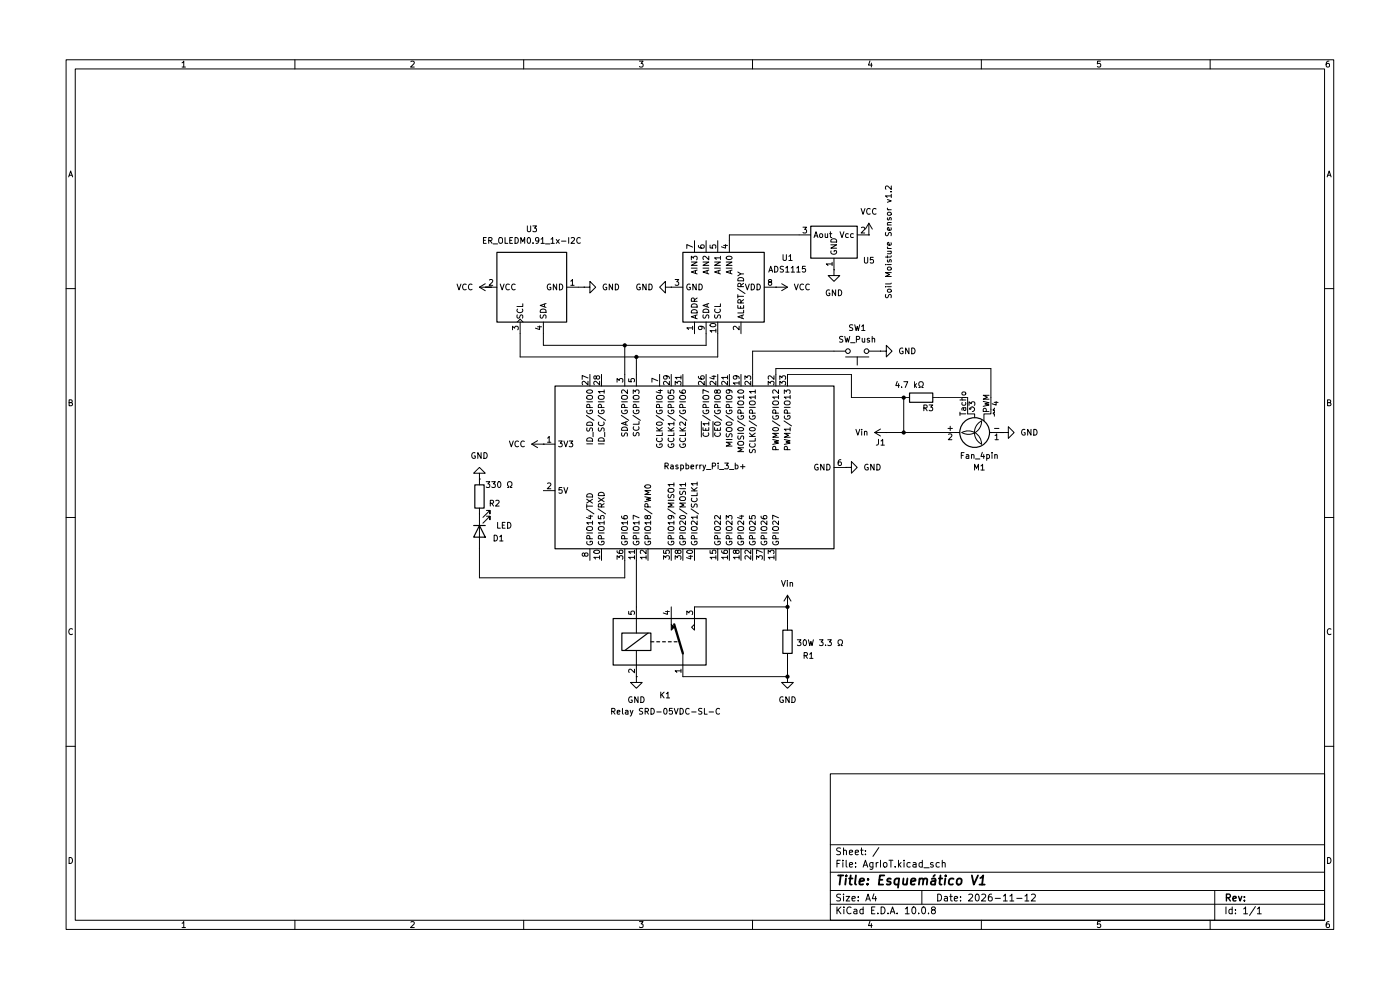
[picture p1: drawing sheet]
<svg xmlns="http://www.w3.org/2000/svg" width="297mm" height="210mm" viewBox="0 0 297 210" stroke-linecap="round" stroke-linejoin="round" font-family="sans-serif">
<g fill="none" stroke="#000" stroke-width=".21">
<path d="M14 12.7h268.9v184.4h-268.9zM16 14.6h265v180.6h-265zM38.6 13.3l.4-.3v1.2M38.6 14.2h.7M62.6 12.7v1.9M87.2 13.1l.4-.1 .3 .3-.8 .9h.8M111.1 12.7v1.9M135.6 13h.8l-.4 .4 .4 .2v.5l-.2 .1-.6-.1M159.6 12.7v1.9M184.5 12.9l-.3 .9h.8M184.8 13.4v.8M208.2 12.7v1.9"/>
<path d="M233.4 13h-.6v.6l.6-.1v.6l-.2 .1-.4-.1M256.7 12.7v1.9M281.9 13h-.4l-.1 .3-.1 .7 .2 .2 .5-.1-.1-.6-.4-.1-.2 .3M14.6 37.5l.4-1.2 .4 1.2M14.7 37.2h.6M189.1 39.4v.8l-.9-.8-.4 .3 .1 .4M281.5 37.5l.4-1.2 .5 1.2M281.6 37.2h.6M102.6 51h.4M103.1 50.4h-.5v1.2h.5M103.7 51h.6v-.5l-.6-.1v1.2M103.8 59.4l.5-.1 .2 .3-.7 .9h.7"/>
<path d="M104 51l.4 .6M104.6 51.7h.9M105.8 50.6l.3-.2a.42 .42 0 0 1 .5 .4v.4a.41 .41 0 0 1-.4 .4 .41 .41 0 0 1-.4-.4zM107.1 50.4v1.2h.6M108.1 51h.4M108.7 50.4h-.6v1.2h.6M109.2 50.4a.62 .62 0 0 1 .8 .6 .62 .62 0 0 1-.8 .6zM110.5 51.6v-1.2l.4 .9 .4-.9v1.2M111.9 47.9v1l.2 .2 .5-.2v-1M111.9 50.5l.2-.1a.66 .66 0 0 1 .4 .6 .66 .66 0 0 1-.4 .6l-.3-.5zM113 47.9h.8l-.4 .5 .3 .1v.5l-.1 .1-.6-.1M113.1 51.5v.1"/>
<path d="M114.3 50.9l-.2 .2h-.4l-.1-.6 .5-.1 .2 .2-.1 .7-.1 .3h-.4M114.8 50.7l.3-.3v1.2M114.8 51.6h.7M115.7 51.7h.9M116.9 50.7l.3-.3v1.2M116.9 51.6h.7M118 50.8l.6 .8M118.6 50.8l-.6 .8M119.1 51.1h.9M120.6 50.4v1.2M121.1 59.6l.3-.3v1.2M121.2 50.5l.4-.1 .3 .3-.8 .9h.8"/>
<path d="M123.1 50.5a.55 .55 0 0 0-.8 .5 .55 .55 0 0 0 .8 .5M143.2 59.3h.8l-.4 .5 .3 .1v.5l-.2 .1-.5-.1M146.6 55.6h1.3l-1.3 .7h1.3M146.6 55.1v-.8l.5 .5 .1-.4h.6l.1 .2-.1 .5M146.6 56.9h1.3M146.9 52.4l-1.2-.5v.8M147.3 51.1v2.4M147.5 57.4v.6M147.9 57.3l-1.3 .4 1.3 .4M148.2 52v.4l.2 .2h.8l.2-.2-.1-.4h-.6l-.1 .4 .3 .2M149.1 55.6h1.2l-1.2 .7h1.2M149.1 56.9h1.2"/>
<path d="M149.8 51.1v2.4M150 57.4v.6M150.3 57.3l-1.2 .4 1.2 .4M150.3 54.3v.8l-.8-.8-.4 .3 .1 .4M150.6 52v.6h.6l-.1-.6h.6l.1 .2-.1 .4M151.6 55.6h1.2l-1.2 .7h1.2M151.6 56.9h1.2M152.2 51.1v2.4M152.5 57.4v.6M152.8 57.3l-1.2 .4 1.2 .4M152.8 54.7h-1.2l.3 .3M152.8 54.3v.7"/>
<path d="M153.5 52h.8M153.9 51.9v.7l-.9-.3M154 55.6h1.3l-1.3 .7h1.3M154 56.9h1.3M154.1 54.5a.6 .6 0 0 1 .7-.2 .6 .6 0 0 1 .4 .6 .6 .6 0 0 1-.7 .2 .6 .6 0 0 1-.4-.6zM154.9 57.4v.6M155.3 57.3l-1.3 .4 1.3 .4M156.5 57.7l.7 .4-.7 .4M156.6 59.1a.66 .66 0 0 1 .7-.2 .66 .66 0 0 1 .4 .7h-1.2zM157.2 58.1h.5M163.1 57.7l.4-1.2 .4 1.2M163.2 57.4h.6"/>
<path d="M163.2 59.8l-.2-.2 .1-.2 .5-.1v.4l-.6 .3v.3l.2 .2 .5-.2v-.3l-.2-.2M164.3 56.5a.62 .62 0 0 1 .7 .6 .62 .62 0 0 1-.7 .6zM166.1 54v1l.2 .2 .5-.2v-1M166.2 56.5l-.7 .1v.3l.6 .3 .1 .3-.2 .2h-.5M166.7 56.8l.3-.3v1.2M166.7 57.7h.7M167.3 54.4l.4-.4v1.2M167.3 55.2h.7M167.8 56.8l.4-.3v1.2M167.8 57.7h.7M169 56.8l.4-.3v1.2M169 57.7h.7"/>
<path d="M170.3 48.2h.8l-.4 .5 .3 .1v.5l-.1 .1-.6-.1M170.8 56.5h-.6v.6l.6-.1v.6l-.1 .1-.5-.1M172 49.8h-17.3v3.7M172.7 50.4l.4-1.3 .4 1.3M172.8 50h.6M174 49.6h.3l.2 .2v.3l-.2 .3-.4-.3zM175 49.6l.1 .7h.5M175.6 49.6v.8M176 49.6h.4M176.1 49.1v1.1l.3 .2M176.2 51.9h1.3l-1.3 .7h1.3M176.3 53.2a.56 .56 0 0 0 .6 .7 .56 .56 0 0 0 .5-.7h-.5v.2"/>
<path d="M176.3 50.9a.66 .66 0 0 1 .8-.2 .66 .66 0 0 1 .4 .6h-1.3zM176.5 56h-1.2l.3 .3M176.5 55.6v.7M176.9 57.2v1.2h1.2l-1.2 1.3-1.2-1.3h1.2M176.9 57.2h.1M176.9 54.8v2.4M178.2 49.1l.4 1.3 .4-1.3M180 49.6h-.4l-.2 .2 .1 .5h.5M181 49.6h-.3l-.3 .2 .1 .5h.5M181.8 49.8h2.5M182.7 44.2l.4 1.3 .4-1.3M182.7 48.3l.5-.1 .2 .3-.7 .9h.7"/>
<path d="M183.4 54.6v1l.2 .2 .5-.2v-1M184.3 49.8h.1M184.3 47.4l-.7 1.2M184.3 47.4l.7 1.2M184.3 47.4v2.4M184.6 44.3a.55 .55 0 0 0-.8 .5 .55 .55 0 0 0 .8 .5M185.2 54.6h-.5l-.1 .6 .6-.1v.6l-.1 .1-.5-.1M185.8 44.3a.55 .55 0 0 0-.7 .5 .55 .55 0 0 0 .7 .5M187.8 56.1h.1M187.9 49.3v.6h.4l.2-.5 .3-.1 .3 .2-.1 .5M188.2 52.4l.3 .3M188.2 44.1l.3 .4"/>
<path d="M188.2 42.3l.9 .3-.9 .3M188.2 56.1h.9M188.2 54.2v.5M188.2 53.3h.9M188.2 52.7h.9M188.2 47.7h.9M188.2 44.5h.9M188.3 56.8l.6-.1 .1 .5h-.6zM188.3 55.1l-.1 .3 .2 .2 .2-.1 .1-.4h.3v.5M188.3 46.2l-.1 .3 .2 .2 .2-.1 .1-.4h.3v.5M188.3 45.1l.5-.1 .3 .4-.3 .3h-.3l-.3-.3zM188.9 53.3l.1 .5h-.8"/>
<path d="M188.9 40.7h.2M189 51.5l.1 .3-.2 .2-.6-.1v-.4l.2-.1 .1 .6M189 48.3l.1 .4-.2 .1h-.6v-.5l.2-.1 .1 .6M189.1 57.8h-1.3l.9 .4-.9 .4h1.3M189.1 54.2l-.2 .3h-1.1M189.1 47.2h-.8l.1 .5M189.1 41.6h-1.3l.4 .3M189.1 41.2v.7M14 61.2h2M97 60.2l.4 1.3 .4-1.3M98.9 60.4a.55 .55 0 0 0-.8 .5 .55 .55 0 0 0 .8 .5M100.1 60.4a.55 .55 0 0 0-.7 .5 .55 .55 0 0 0 .7 .5"/>
<path d="M101.7 60.9h3.7M101.7 60.9l1.2 .8M102.9 60.2l-1.2 .7M104.2 60.9h.1M106.1 60.2l.4 1.3 .4-1.3M108 60.4a.55 .55 0 0 0-.7 .5 .55 .55 0 0 0 .7 .5M108.7 70v-.8l.5 .4 .1-.3h.5l.1 .1-.1 .6M109.3 60.4a.55 .55 0 0 0-.8 .5 .55 .55 0 0 0 .8 .5M109.7 68.3l.6-.6 .7 .6M109.7 66.8l.1 .6h.3l.3-.5 .3-.1 .2 .2-.1 .5M109.8 65.5a.55 .55 0 0 0 .5 .8 .55 .55 0 0 0 .5-.8M110.3 68.3v7.4h41.9v-7.4"/>
<path d="M110.9 64.4v.6h-1.2M114 69.3h.9M114.5 69.1v.8l-.9-.3M114.6 66.8v.5l.2 .2 .3-.1 .3-.6h.3l.1 .7M114.8 65.7a.64 .64 0 0 1 .7-.1 .64 .64 0 0 1 .3 .7h-1.2zM115.3 68.3v4.9h34.5v-4.9M115.5 64.5v.6M115.8 64.4l-1.2 .4 1.2 .4M116.8 60.3a.56 .56 0 0 0-.7 .6 .56 .56 0 0 0 .7 .5v-.5h-.2M118.1 60.2v1.3l-.7-1.3v1.3M118.7 60.2a.62 .62 0 0 1 .7 .7 .62 .62 0 0 1-.7 .6zM120.2 60.9h3.7"/>
<path d="M121.1 60.5h.7M123.9 60.9h1.2v-1.2l1.3 1.2-1.3 1.2v-1.2M123.9 60.9h.1M125.1 79.4v2.5M126.5 79.9l.2-.2 .5 .2-.1 .4-.4 .1-.3-.6h-.4l.1 .5 .2 .1 .2-.2M127.6 79.4v2.5M128.6 60.3a.56 .56 0 0 0-.7 .6 .56 .56 0 0 0 .8 .5v-.5h-.2M129.9 60.2v1.3l-.7-1.3v1.3M130.5 60.2a.62 .62 0 0 1 .7 .7 .62 .62 0 0 1-.7 .6zM132.5 73.2v8.7M135 75.7v6.2M135.8 60.3a.56 .56 0 0 0-.8 .6 .56 .56 0 0 0 .8 .5v-.5h-.2"/>
<path d="M137.1 60.2v1.3l-.7-1.3v1.3M137.6 60.2a.62 .62 0 0 1 .8 .7 .62 .62 0 0 1-.8 .6zM139.9 79.4v2.5M141.1 60.9v-1.2l-1.2 1.2 1.2 1.2v-1.2h1.3M141.3 79.7l.2 .2v.4h-.6l-.1-.4 .2-.2 .7 .1 .2 .1 .1 .4M142.4 60.9h.1M142.4 60.9h2.4M142.4 79.4v2.5M144.5 79.7v.7M144.8 79.4v2.5M146.4 60.3a.56 .56 0 0 0-.7 .6 .56 .56 0 0 0 .7 .5v-.5h-.2M146.7 65.9a.66 .66 0 0 1 .8-.2 .66 .66 0 0 1 .4 .7h-1.3z"/>
<path d="M146.7 64.7a.66 .66 0 0 1 .8-.2 .66 .66 0 0 1 .4 .6h-1.3zM146.9 69.5h-1.2l.3 .4M146.9 69.2v.7M147.3 63.9l-.1-.6h-.4l-.2 .6h1.3M147.3 68.3v2.5M147.5 66.9v.6M147.7 60.2v1.3l-.7-1.3v1.3M147.9 66.8l-1.3 .4 1.3 .4M147.9 63.2l-.6 .4M148.2 79.8v.4l.2 .1 .8 .1 .2-.2-.1-.4h-.6l-.1 .4 .3 .2M148.3 60.2a.62 .62 0 0 1 .7 .7 .62 .62 0 0 1-.7 .6zM148.7 69.2l.2 .2v.4h-.6l-.1-.4 .2-.2 .7 .1 .2 .1 .1 .4"/>
<path d="M149.2 66.8v.6h.4l.2-.5 .3-.1 .2 .2v.5M149.3 65.7a.65 .65 0 0 1 .7-.1 .65 .65 0 0 1 .3 .7h-1.2zM149.8 79.4v2.5M150 64.5v.6M150.3 64.4l-1.2 .4 1.2 .4M150.7 68.8a.6 .6 0 0 1 .7-.3 .6 .6 0 0 1 .4 .6 .73 .73 0 0 1-1.2-.2zM151 79.8h.8M151.4 79.6v.8l-.8-.3M151.6 66.8l.1 .6h.3l.3-.5 .3-.1 .2 .2-.1 .5M151.7 65.5a.55 .55 0 0 0 .5 .8 .55 .55 0 0 0 .5-.8M151.8 70.1h-1.2l.4 .4M151.8 69.8v.7"/>
<path d="M152.2 79.4v2.5M152.8 64.4v.6h-1.2M154.3 79.7v.7M154.7 79.4v2.5M156.1 79.7l.2 .2v.4h-.6l-.2-.4 .3-.2 .7 .1 .2 .1 .1 .4M156.4 61.2l1.6 1.1M156.5 64.8v.6h1.2v-.6M156.5 62.5v.7M156.5 62.8h1.2M156.8 69.2v.8l-.9-.8-.4 .2 .2 .5M157.1 65v.4M157.2 64.3l-.1-.6-.5-.1-.1 .7h1.2"/>
<path d="M157.2 60.8l-.1-.6h-.5l-.1 .6h1.2M157.2 68.3v2.5M157.2 79.4v2.5M157.4 66.9v.6M157.7 66.8l-1.2 .4 1.2 .4M157.7 65.8v.6h-1.2M157.7 63.6l-.5 .4M157.7 60.1l-.5 .4M158.1 60.2l.4 1.3 .4-1.3M159.3 60.2a.62 .62 0 0 1 .8 .7 .62 .62 0 0 1-.8 .6zM160.6 60.2a.62 .62 0 0 1 .7 .7 .62 .62 0 0 1-.7 .6zM162.1 60.9h4.9"/>
<path d="M164.2 79.7v.8l-.9-.8-.4 .2 .2 .5M164.6 60.9h.1M165.8 60.2l1.2 .7M167 60.9l-1.2 .8M168.5 60.2l.4 1.3 .4-1.3M170.4 60.4a.55 .55 0 0 0-.7 .5 .55 .55 0 0 0 .7 .5M171.7 60.4a.55 .55 0 0 0-.8 .5 .55 .55 0 0 0 .8 .5M176 61.5a.56 .56 0 0 0-.7 .6 .56 .56 0 0 0 .7 .5v-.4h-.2M177.3 61.5v1.2l-.7-1.2v1.2M177.8 61.5a.62 .62 0 0 1 .8 .6 .62 .62 0 0 1-.8 .6zM178.8 71.4l-.7 .1v.3l.6 .2 .1 .3-.3 .3-.4-.1M179.2 71.3l.3 1.3 .2-.9 .3 .9 .3-1.3"/>
<path d="M179.4 74.5h-19.8v7.4M179.4 75.7h4.9M180.4 72.7h1M180.9 68.9l-.6 .1v.3l.5 .3 .1 .3-.2 .2-.5-.1M181.3 68.9l.3 1.2 .2-.9 .3 .9 .3-1.2M181.7 72l.5-.1 .1-.4-.6-.2v1.3M181.8 75.7v1.7M182.8 69.2l.3-.3v1.2M182.8 70.1h.7M182.9 71.7v.8h.5M183.4 71.7v.9M184.3 74.5h2.5"/>
<path d="M184.4 71.8l-.3-.1-.2 .2 .1 .2 .4 .1v.3h-.5M185 71.9l.5-.1v.8M185 71.3v1.3M186.8 74.5h1.2v-1.3l1.2 1.3-1.2 1.2v-1.2M186.8 74.5h.1M187.8 60.8h.1M187.9 62.5l-.1 .4 .3 .3 .3-.2 .2-.5h.3l.1 .7M188.2 60.8h.9M188.3 61.5l.5-.2 .3 .4-.3 .3h-.3l-.3-.3zM189.1 60l-.2 .2h-1.1M191.5 73.9a.56 .56 0 0 0-.7 .5 .56 .56 0 0 0 .8 .5v-.4h-.3M192.8 73.8v1.2l-.7-1.2v1.2"/>
<path d="M193.4 73.8a.62 .62 0 0 1 .7 .6 .62 .62 0 0 1-.7 .6zM281 61.2h1.9M14.7 85.4l.5-.1 .1-.4-.6-.1v1.3h.4l.3-.5-.3-.2M100.8 96.1a.56 .56 0 0 0-.7 .5 .56 .56 0 0 0 .7 .5v-.4h-.2M102.1 96v1.2l-.7-1.2v1.2M102.6 96a.62 .62 0 0 1 .8 .6 .62 .62 0 0 1-.8 .6zM108.1 93.5l.4 1.3 .4-1.3M110 93.6a.55 .55 0 0 0-.8 .5 .55 .55 0 0 0 .8 .5M111.2 93.6a.55 .55 0 0 0-.7 .5 .55 .55 0 0 0 .7 .5M112.8 94.2l1.2 .7M112.8 94.2h4.9M114 93.5l-1.2 .7"/>
<path d="M115.3 94.2h.1M116.1 92.9l.4-.3v1.2M116.1 93.8h.8M118.5 93.5h.8l-.5 .5 .4 .1v.5l-.2 .2-.5-.2M119.6 93.5l.4 1.3 .4-1.3M120.7 93.5h.8l-.4 .5 .4 .2-.1 .4-.1 .2-.6-.2M124.4 88.1l1.6 1.1M124.5 85.2h1.2M124.5 94.1h1.2M124.5 90.7l.1 .7h.3l.3-.5 .3-.2 .2 .3-.1 .4M124.5 89.7a.66 .66 0 0 1 .8-.2 .66 .66 0 0 1 .4 .7h-1.2zM124.5 87a.56 .56 0 0 0 .6 .8 .56 .56 0 0 0 .5-.8h-.4v.2"/>
<path d="M124.5 84l.8-.1a.41 .41 0 0 1 .4 .3 .41 .41 0 0 1-.2 .4l-.6 .1a.41 .41 0 0 1-.4-.5zM124.5 82.9a.73 .73 0 0 1 1.2 .2 .7 .7 0 0 1-1.2-.1zM124.6 93a.64 .64 0 0 1 .8-.1 .64 .64 0 0 1 .3 .7h-1.2zM124.7 80.9v.7l-.9-.7-.3 .2 .1 .5M124.7 80.2l-1.2-.6v.9M125.1 86.5l-.1-.6-.4-.1-.1 .7h1.2M125.8 91.7v.9M126.9 88.1l1.5 1.1M126.9 85.2h1.3M126.9 94.1h1.3M127 90.7v.7h.4l.2-.5 .3-.2 .3 .3-.1 .4M127 87a.56 .56 0 0 0 .5 .8 .56 .56 0 0 0 .5-.8h-.4v.2"/>
<path d="M127 84l.7-.1a.41 .41 0 0 1 .5 .3 .41 .41 0 0 1-.2 .4l-.7 .1a.41 .41 0 0 1-.4-.5zM127 89.5a.55 .55 0 0 0 .5 .8 .55 .55 0 0 0 .5-.8M127.1 93a.64 .64 0 0 1 .7-.1 .64 .64 0 0 1 .4 .7h-1.3zM127.2 80.9v.7l-.9-.7-.3 .2 .1 .5M127.6 86.5l-.1-.6-.5-.1-.1 .7h1.3M128.2 83.1h-1.3l.4 .3M128.2 82.7v.7M128.3 91.7v.9M130.9 81.1v-.8l.5 .4 .2-.4h.4l.1 .2-.1 .6M131.8 88.1l1.6 1.1M131.9 85.2h1.2M131.9 91.8l.1 .6h.3l.3-.5 .3-.1 .2 .2-.1 .5"/>
<path d="M131.9 90.8a.66 .66 0 0 1 .8-.2 .66 .66 0 0 1 .4 .7h-1.2zM131.9 87a.56 .56 0 0 0 .6 .8 .56 .56 0 0 0 .5-.8h-.4v.2M131.9 84l.8-.1a.41 .41 0 0 1 .4 .3 .41 .41 0 0 1-.2 .4l-.6 .1a.41 .41 0 0 1-.4-.5zM132.5 86.5l-.1-.6-.4-.1-.1 .7h1.2M132.7 89.5v.6M133.1 89.4l-1.2 .4 1.2 .4M133.1 82.7v.8l-.9-.8-.3 .2 .1 .5M133.4 80.3v.6l.5 .1v-.6l.6-.1 .1 .2-.1 .5M134.3 88.1l1.5 1.1M134.3 83.5v-.8l.5 .4 .1-.3h.5l.2 .1-.2 .6M134.3 85.2h1.3M134.4 91.7v.7h.4l.2-.5 .3-.2 .3 .3-.1 .4"/>
<path d="M134.4 87a.56 .56 0 0 0 .5 .8 .56 .56 0 0 0 .5-.8h-.4v.2M134.4 84l.7-.1a.41 .41 0 0 1 .5 .3 .41 .41 0 0 1-.2 .4l-.7 .1a.41 .41 0 0 1-.4-.5zM134.4 90.5a.55 .55 0 0 0 .5 .8 .55 .55 0 0 0 .5-.8M135 86.5l-.1-.6-.5-.1-.1 .7h1.3M135.6 89.4v.6h-1.3M139.2 88.1l1.6 1.1M139.3 85.2h1.2M139.3 91.4h1.2M139.3 90.7l.7 .7M139.3 94.2a.56 .56 0 0 0 .6 .7 .56 .56 0 0 0 .5-.8h-.4v.3M139.3 89.7a.6 .6 0 0 1 .7-.3 .6 .6 0 0 1 .4 .6 .73 .73 0 0 1-1.1-.2zM139.3 87a.56 .56 0 0 0 .6 .8 .56 .56 0 0 0 .5-.8h-.4v.2"/>
<path d="M139.4 92.9a.55 .55 0 0 0 .5 .8 .55 .55 0 0 0 .5-.8M139.4 83.9h.7a.41 .41 0 0 1 .4 .3 .41 .41 0 0 1-.2 .4l-.6 .1a.41 .41 0 0 1-.5-.3 .41 .41 0 0 1 .2-.5zM139.5 80.8l-1.2-.6v.9M139.7 82.8h.8M139.9 86.5l-.1-.6-.4-.1-.1 .7h1.2M140.1 82.6v.8l-.9-.3M140.5 91.8v.6h-1.2M140.5 90.7l-.7 .5M141.1 98.9l.5-.1 .1-.5-.6-.1v1.2M141.3 98.9l.5 .5M141.7 88.1l1.5 1.1M141.7 82.8v.5l.6 .1-.1-.6h.6l.1 .1-.1 .5"/>
<path d="M141.7 85.2h1.2M141.7 91.4h1.2M141.7 90.7l.7 .7M141.8 94.2a.56 .56 0 0 0 .5 .7 .56 .56 0 0 0 .5-.8h-.4v.3M141.8 87a.56 .56 0 0 0 .5 .8 .56 .56 0 0 0 .5-.8h-.4v.2M141.8 84l.7-.1a.41 .41 0 0 1 .5 .4 .41 .41 0 0 1-.5 .4h-.4a.41 .41 0 0 1-.4-.2 .41 .41 0 0 1 .1-.5zM141.8 92.9a.55 .55 0 0 0 .5 .8 .55 .55 0 0 0 .5-.8M142 80.9v.7l-.9-.7-.3 .2 .1 .5M142.3 98.7h.5v.7M142.4 86.5l-.1-.6-.5-.1-.1 .7h1.2M142.8 98.9l-.6 .3 .2 .2h.4M142.9 91.8v.6h-1.2"/>
<path d="M142.9 89.9h-1.2l.4 .3M142.9 90.7l-.7 .5M142.9 89.5v.7M143.2 81.6v-.7l.5 .4 .2-.4h.4l.2 .2-.2 .5M143.8 98.7l-.3-.1-.2 .2 .1 .2 .4 .1v.3h-.5M144.1 88.1l1.6 1.1M144.2 82.8v.4l.3 .1 .7 .1 .2-.2-.1-.4h-.6l-.1 .4 .3 .2M144.2 85.2h1.2M144.2 91.4h1.2M144.2 90.7l.7 .7M144.2 94.2a.56 .56 0 0 0 .6 .7 .56 .56 0 0 0 .5-.8h-.4v.3M144.2 87a.56 .56 0 0 0 .6 .8 .56 .56 0 0 0 .5-.8h-.4v.2"/>
<path d="M144.2 84l.8-.1a.41 .41 0 0 1 .4 .4 .41 .41 0 0 1-.4 .4h-.4a.41 .41 0 0 1-.4-.2 .41 .41 0 0 1 0-.5zM144.3 92.9a.55 .55 0 0 0 .5 .8 .55 .55 0 0 0 .5-.8M144.4 98.7l.4-.1 .2 .3-.1 .5h-.5M144.4 98.6v1.3M144.5 80.1h-1.3l.4 .3M144.8 86.5v-.6l-.5-.1-.1 .7h1.2M145.4 91.8v.6h-1.2M145.4 89.5v.8l-.9-.8-.3 .2 .1 .5M145.4 90.7l-.7 .5M145.5 98.7l.4-.1 .2 .3-.1 .5h-.5M145.5 98.2v1.2M146.6 99l.6-.1-.1-.2-.4-.1-.1 .2v.6h.5"/>
<path d="M147.7 98.6v.8M148 98.6l-.3 .3M148.4 98.6v.8M148.8 89.4v3.3M148.8 98.6l-.4 .3M149.1 88.1l1.5 1.1M149.1 98.6l.3 .8M149.1 90.7v.6h1.2v-.6M149.1 85.2h1.2M149.2 87a.56 .56 0 0 0 .5 .8 .56 .56 0 0 0 .5-.8h-.4v.2M149.2 84l.7-.1a.41 .41 0 0 1 .5 .4 .41 .41 0 0 1-.5 .4h-.4a.41 .41 0 0 1-.4-.2 .41 .41 0 0 1 .1-.5zM149.2 91.8a.55 .55 0 0 0 .5 .8 .55 .55 0 0 0 .5-.8"/>
<path d="M149.4 80.9v.7l-.9-.7-.3 .2 .1 .5M149.7 98.6l-.4 1.1-.2 .2M149.7 90.9v.4M149.8 86.5l-.1-.6-.5-.1-.1 .7h1.2M149.9 99.6h.9M150.3 89.9h-1.2l.4 .3M150.3 83.2l-1.2-.6v.9M150.3 89.5v.7M151.1 98.9l.6-.1v-.5l-.6-.1v1.2M151.2 89.4v3.3M151.5 88.1l1.6 1.1M151.6 90.7v.6h1.2v-.6"/>
<path d="M151.6 85.2h1.2M151.6 89.7a.6 .6 0 0 1 .7-.3 .6 .6 0 0 1 .4 .6 .6 .6 0 0 1-.6 .3 .6 .6 0 0 1-.5-.6zM151.6 87a.56 .56 0 0 0 .6 .8 .56 .56 0 0 0 .5-.8h-.4v.2M151.6 84l.8-.1a.41 .41 0 0 1 .4 .4 .41 .41 0 0 1-.4 .4h-.4a.41 .41 0 0 1-.4-.2 .41 .41 0 0 1 0-.5zM151.7 91.8a.55 .55 0 0 0 .5 .8 .55 .55 0 0 0 .5-.8M151.8 80.9v.7l-.8-.7-.4 .2 .1 .5M152.1 82.9l.2-.2 .5 .2-.1 .4-.4 .1-.3-.6h-.4l.1 .5 .2 .1 .2-.2M152.2 90.9v.4M152.2 86.5v-.6l-.5-.1-.1 .7h1.2M152.3 98.2v.1M152.3 98.6v.8M152.6 99.6h1"/>
<path d="M153.7 98.2h.8l-.4 .5 .3 .1v.5l-.1 .1-.6-.1M154 88.1l1.6 1.1M154 85.2h1.3M154 93.2h1.3M154.1 92l.1 .6h.3l.2-.5 .3-.1 .3 .2-.1 .5M154.1 90.9l.8-.2a.41 .41 0 0 1 .4 .4 .41 .41 0 0 1-.4 .4h-.4a.41 .41 0 0 1-.4-.2 .41 .41 0 0 1 0-.4zM154.1 89.7a.6 .6 0 0 1 .7-.3 .6 .6 0 0 1 .4 .6 .6 .6 0 0 1-.7 .3 .6 .6 0 0 1-.4-.6zM154.1 87a.56 .56 0 0 0 .6 .8 .56 .56 0 0 0 .5-.8h-.5v.2M154.1 84l.8-.1a.41 .41 0 0 1 .4 .4 .41 .41 0 0 1-.4 .4h-.4a.41 .41 0 0 1-.4-.2 .41 .41 0 0 1 0-.5zM154.3 80.9v.7l-.9-.7-.3 .2 .1 .5M154.3 80.1h-1.2l.3 .3M154.6 82.7l.2 .2-.1 .4h-.5l-.2-.4 .3-.2 .7 .1 .2 .1 .1 .4"/>
<path d="M154.7 86.5l-.1-.6-.4-.1-.2 .7h1.3M154.7 99.6h1M155.3 93.8h-1.3l.9 .4-.9 .4h1.3M156 98.7l.3-.1 .2 .3-.1 .5h-.4M156 98.2v1.2M156.4 89.3l1.6 1M156.5 91.9h1.2M156.5 86.4h1.2M156.6 93.8l.7-.2a.41 .41 0 0 1 .5 .4 .41 .41 0 0 1-.5 .4h-.4a.41 .41 0 0 1-.4-.2 .41 .41 0 0 1 .1-.4zM156.6 92.4v.7h.4l.2-.5 .3-.2 .2 .3v.4M156.6 90.9a.6 .6 0 0 1 .7-.3 .6 .6 0 0 1 .4 .6 .6 .6 0 0 1-.7 .3 .6 .6 0 0 1-.4-.6zM156.6 88.2a.56 .56 0 0 0 .5 .7 .56 .56 0 0 0 .5-.7h-.4v.2"/>
<path d="M156.6 85.2l.7-.2a.41 .41 0 0 1 .5 .5 .41 .41 0 0 1-.5 .4h-.4a.41 .41 0 0 1-.4-.2 .41 .41 0 0 1 .1-.5zM156.6 82.9a.6 .6 0 0 1 .7-.3 .6 .6 0 0 1 .4 .6 .6 .6 0 0 1-.7 .3 .6 .6 0 0 1-.4-.6zM156.8 81.2h-1.3l.4 .4M156.8 80.9v.7M157.1 99h.9M157.2 87.6l-.1-.6h-.5l-.1 .6h1.2M157.5 98.5v.9M157.7 95h-1.2l.9 .4-.9 .4h1.2M157.7 84.2h-1.2l.4 .4M157.7 83.9v.7M158 80.5v-.8l.5 .4 .1-.3h.5l.1 .1-.1 .6M158.9 89.3l1.6 1"/>
<path d="M159 86.4h1.2M159 92.6h1.2M159 91.9l.7 .7M159 95.3l.1 .7h.3l.3-.6 .3-.1 .2 .3-.1 .4M159 90.9a.6 .6 0 0 1 .7-.3 .6 .6 0 0 1 .4 .6 .6 .6 0 0 1-.6 .3 .6 .6 0 0 1-.5-.6zM159 88.2a.56 .56 0 0 0 .6 .7 .56 .56 0 0 0 .5-.7h-.4v.2M159 85.2l.8-.2a.41 .41 0 0 1 .4 .5 .41 .41 0 0 1-.4 .4h-.4a.41 .41 0 0 1-.4-.2 .41 .41 0 0 1 0-.5zM159.1 94.1a.55 .55 0 0 0 .5 .8 .55 .55 0 0 0 .5-.8M159.2 80.9v.7l-.8-.7-.4 .2 .1 .5M159.6 87.6v-.6h-.5l-.1 .6h1.2M160.2 93v.6h-1.2M160.2 84.2h-1.2l.3 .4"/>
<path d="M160.2 83.1h-1.2l.3 .3M160.2 91.9l-.7 .5M160.2 82.7v.7M160.2 83.9v.7M162.9 81.6v-.7l.5 .4 .3-.4h.4l.1 .2-.1 .5M163.8 89.3l1.6 1M163.9 93.2l1.2 .3-.8 .2 .8 .3-1.2 .3M163.9 86.4h1.2M164 90.9a.73 .73 0 0 1 1.1 .2 .7 .7 0 0 1-1.2-.1zM164 88.2a.56 .56 0 0 0 .5 .7 .56 .56 0 0 0 .5-.7h-.4v.2M164 85.2l.7-.2a.41 .41 0 0 1 .5 .5 .41 .41 0 0 1-.5 .4h-.4a.41 .41 0 0 1-.4-.2 .41 .41 0 0 1 .1-.5zM164.5 95.4v-.6l-.5-.1-.1 .7h1.2"/>
<path d="M164.5 87.6v-.6h-.5l-.1 .6h1.2M164.6 81.9v-3.7h45.6v9.6h-1.5v1.5M165.1 91.9h-1.2l.9 .4-.9 .4h1.2M165.1 84.2h-1.2l.4 .4M165.1 82.7v.8l-.8-.8-.4 .2 .1 .5M165.1 83.9v.7M165.4 81.6v-.7l.5 .4 .2-.4h.4l.1 .2-.1 .5M165.4 80.5v-.8l.5 .4 .1-.3h.5l.1 .1-.1 .6M166.3 89.3l1.6 1M166.4 93.2l1.2 .3-.9 .2 .9 .3-1.2 .3M166.4 83.5v-.8l.4 .4 .2-.3h.5l.1 .1-.1 .6M166.4 86.4h1.2"/>
<path d="M166.4 88.2a.56 .56 0 0 0 .6 .7 .56 .56 0 0 0 .5-.7h-.4v.2M166.4 85.2l.8-.2a.41 .41 0 0 1 .4 .5 .41 .41 0 0 1-.4 .4h-.4a.41 .41 0 0 1-.4-.2 .41 .41 0 0 1 0-.5zM167 95.4v-.6l-.5-.1-.1 .7h1.2M167 87.6v-.6h-.5l-.1 .6h1.2M167 81.9v-2.5h13.6v4.9h12.3M167.6 91.9h-1.2l.9 .4-.9 .4h1.2M167.6 91h-1.2l.3 .4M167.6 84.2h-1.2l.3 .4M167.6 83.9v.7M167.6 90.7v.7M173.5 98.5a.56 .56 0 0 0-.7 .6 .56 .56 0 0 0 .8 .5v-.4h-.3M174.8 98.5v1.2l-.7-1.2v1.2"/>
<path d="M175.4 98.5a.62 .62 0 0 1 .7 .6 .62 .62 0 0 1-.7 .6zM176.9 99.1h2.5M178.4 97.5l-.4 .1-.2 .2v.7l.2 .2 .4-.1v-.6h-.4l-.2 .2M179.4 99.1h1.2v-1.2l1.2 1.2-1.2 1.3v-1.3M179.4 99.1h.1M181.6 91.1l.4 1.2 .4-1.2M182.8 91.1v.1M182.8 91.5v.8M183.4 91.6l.4-.1 .1 .8M183.4 91.5v.8M184.1 98.5a.56 .56 0 0 0-.7 .6 .56 .56 0 0 0 .8 .5v-.4h-.3M185.4 98.5v1.2l-.7-1.2v1.2"/>
<path d="M185.5 91.7h18.1M185.5 91.7l1.3 .8M186 98.5a.62 .62 0 0 1 .7 .6 .62 .62 0 0 1-.7 .6zM186.4 93.2l-.1 1-.4 .2M186.8 91l-1.3 .7M186.9 93.5l.3-.3v1.2M186.9 94.4h.7M188 91.7h.1M190.3 80.9l-.3 .9h.8M190.6 81.4v.8M191.3 82.1v.1M191.7 84.3v7.4"/>
<path d="M191.7 81h.8l-.5 1.2M194 81v1.2M194.1 81.7l.3 .5M194.4 81.4l-.4 .4M194.9 82.2h.3v-.2a.52 .52 0 0 1-.3-.8 .52 .52 0 0 1 .8-.2l.1 .6-.3 .4v.2h.3M196 86.5h.6v-.5l-.6-.1v1.2M196.3 86.5l.4 .6M197.1 85.9h.7l-.4 .5 .4 .1v.5l-.2 .1-.5-.1M197.9 84.3h7.4v3.5h1.4v.7M201.1 90.9h.9M201.2 92.1l.5-.1 .2 .4-.7 .9h.7M201.6 90.4v.9"/>
<path d="M203.6 87.4v.7M203.6 87.8h1.3M203.6 84.8h1.3M203.9 96.6h.4M204 91.7a2.83 2.83 0 0 1 4.2 2.5 2.76 2.76 0 0 1-1.5-2.5 2.76 2.76 0 0 1 1.5-2.4 2.78 2.78 0 0 1-4.2 2.4zM204.1 85.4l-.1 .3 .3 .3 .5-.2v-.4M204.1 83.3l.5-.2 .3 .4-.3 .3h-.3l-.3-.3zM204.3 86.5l.3 .6 .3-.2-.1-.4M204.5 96h-.6v1.2M204.9 86.5h-.8v.5M204.9 84.3l-.8 .1 .1 .4M205 96.5h.4l.1 .7"/>
<path d="M205.5 96.7l-.6 .2 .2 .3h.4M205.5 86v-.8l.5 .4 .1-.3h.6l.1 .2-.1 .5M205.6 86.6l.2 .2M205.8 86.8a.49 .49 0 0 1 .4-.5 .49 .49 0 0 1 .5 .5 .49 .49 0 0 1-.5 .5M206 86.7l-.2 .1M206.1 96.5h.4l.1 .7M206.1 96.4v.8M206.7 99.7v-1.2l.4 .8 .4-.8v1.2M206.9 97.3h.9M208.1 98.8l.3-.3v1.2M208.1 99.7h.7M208.4 95.9l-.3 .9h.7"/>
<path d="M208.6 85.1l1.2 .3-.9 .3 .9 .2-1.2 .3M208.7 96.4v.8M209.2 87.3l-.1-.6h-.4l-.1 .6h1.2M209.3 96.5l.4-.1 .2 .2-.1 .6h-.5M209.3 96.4v1.2M209.8 83.8h-1.2l.8 .4-.8 .5h1.2M209.9 91.7h2.8M210.4 96v.1M210.4 96.4v.8M210.9 85.3h.8M210.9 86.6v.2h-.2v.3h.2v.4h-.2v.3h.2v.5M211 90.9h.9"/>
<path d="M211 96.5h.5v.7M211 96.4v.8M211.1 92.4l.3-.4v1.3M211.1 93.3h.7M211.3 85.2v.7l-.9-.3M212.7 91.7h1.2v1.3l1.2-1.3-1.2-1.2v1.2M212.7 91.7h.1M217.4 91.1a.56 .56 0 0 0-.7 .6 .56 .56 0 0 0 .8 .5v-.4h-.3M218.7 91.1v1.2l-.7-1.2v1.2M219.3 91.1a.62 .62 0 0 1 .7 .6 .62 .62 0 0 1-.7 .6zM281.6 85.4l.6-.1v-.4l-.6-.1v1.3h.5l.2-.5-.3-.2M14 109.8h2"/>
<path d="M101.7 100.4h-1.2l1.2-1.3 1.2 1.3h-1.2v1.2M101.7 101.6h.1M101.7 101.6v1.2M101.7 107.8v14.8h30.8v-6.2M103.1 102.2h.8l-.4 .4 .3 .1v.6l-.1 .1-.6-.1M103.2 108.3h.7v.7v-.7l-1.5 1.4M103.2 109.5h.7v.7v-.7l-1.5 1.5M104 106.7h.6v-.5l-.6-.1v1.2M104.3 106.7l.4 .6M104.3 102.2h.8l-.4 .4 .3 .1v.6l-.2 .1-.5-.1M104.8 113.5a.62 .62 0 0 1 .7 .6 .62 .62 0 0 1-.7 .6zM105.2 106.2l.4-.1 .3 .4-.8 .8h.8"/>
<path d="M105.6 110.8v1.2h.5M105.7 102.3l.1-.1a.66 .66 0 0 1 .5 .6 .66 .66 0 0 1-.5 .6l-.3-.5zM106 113.9l.3-.4v1.2M106 114.7h.7M106.6 111.4h.4M107.1 110.8h-.5v1.2h.5M107.7 103.4h.2v-.2a.53 .53 0 0 1-.2-.8 .53 .53 0 0 1 .7-.2l.2 .6-.3 .6h.3M107.7 110.8a.62 .62 0 0 1 .7 .6 .62 .62 0 0 1-.7 .6zM115.3 104.1h2.4M116.1 102.5l.5-.1 .3 .4-.8 .9h.8M119.2 103.4h-.6v.6l.5-.1 .1 .6-.2 .1-.4-.1M119.6 103.4l.4 1.2 .4-1.2"/>
<path d="M124 117.5l.3-.2 .4 .2v.4l-.4 .1-.4-.7-.4 .1 .1 .5 .2 .1 .2-.3M124.4 107.9l1.6 1.1M124.5 113h1.2M124.5 107v.7M124.5 107.3h1.2M124.5 105.9l1.2 .8M124.5 114.9a.56 .56 0 0 0 .6 .7 .56 .56 0 0 0 .5-.8h-.4v.2M124.5 111.9l.8-.2a.41 .41 0 0 1 .4 .3 .41 .41 0 0 1-.2 .5h-.9l-.1-.3zM124.5 104.9a.66 .66 0 0 1 .8-.2 .66 .66 0 0 1 .4 .7h-1.2zM124.9 109.5h.8M125.1 114.3l-.1-.6-.4-.1-.1 .7h1.2M125.1 116.4v2.5"/>
<path d="M125.3 109.3v.8l-.9-.3M125.7 110.9h-1.2l.3 .3M125.7 110.5v.7M125.7 105.9l-1.2 .8M126 116.9a.73 .73 0 0 1 1.2 .2 .7 .7 0 0 1-1.2-.1zM126.9 107.9l1.5 1.1M126.9 109.4v.6l.6 .1-.1-.6 .6-.1 .2 .2-.2 .5M126.9 113h1.3M126.9 105.6l1.3 .8M127 114.9a.56 .56 0 0 0 .5 .7 .56 .56 0 0 0 .5-.8h-.4v.2M127 111.9l.7-.2a.41 .41 0 0 1 .5 .3 .41 .41 0 0 1-.2 .5h-.9l-.2-.3zM127.1 104.5a.64 .64 0 0 1 .7 0 .64 .64 0 0 1 .4 .6h-1.3z"/>
<path d="M127.2 118.2h-1.2l.3 .4M127.2 117.9v.7M127.6 114.3l-.1-.6-.5-.1-.1 .7h1.3M127.6 107.5l-.1-.6h-.5l-.1 .6h1.3M127.6 116.4v2.5M128.2 110.9h-1.3l.4 .3M128.2 110.5v.7M128.2 106.8l-.6 .4M128.2 105.6l-1.3 .8M130.9 118.6v-.7l.5 .4 .1-.4h.5l.1 .2-.1 .5M130.9 116.8v.4l.3 .1 .7 .1 .2-.2-.1-.5-.6 .1v.4l.2 .2M131.9 109.5v.3l.2 .2 .8 .1 .2-.3-.1-.4-.6 .1-.1 .3 .3 .3"/>
<path d="M131.9 113h1.2M131.9 114.9a.56 .56 0 0 0 .6 .7 .56 .56 0 0 0 .5-.8h-.4v.2M131.9 111.9l.8-.2a.41 .41 0 0 1 .4 .3 .41 .41 0 0 1-.2 .5h-.9l-.1-.3zM132.5 114.3l-.1-.6-.4-.1-.1 .7h1.2M133.1 110.9h-1.2l.3 .3M133.1 110.5v.7M134.3 113h1.3M134.4 114.9a.56 .56 0 0 0 .5 .7 .56 .56 0 0 0 .5-.8h-.4v.2M134.5 111.7h.6a.41 .41 0 0 1 .4 .3 .41 .41 0 0 1-.1 .5h-.9l-.2-.3zM134.6 118.2h-1.2l.3 .4M134.6 117h-1.2l.3 .4M134.6 116.7v.7"/>
<path d="M134.6 117.9v.7M135 114.3l-.1-.6-.5-.1-.1 .7h1.3M135 116.4v17.9M135.6 110.9h-1.3l.4 .3M135.6 109.8l-1.3-.5v.8M135.6 110.5v.7M136.7 107.9l1.6 1.1M136.8 105.4l1.2 .2-.9 .3 .9 .2-1.2 .3M136.8 113h1.2M136.8 114.9a.56 .56 0 0 0 .6 .7 .56 .56 0 0 0 .5-.8h-.4v.2M136.8 111.9l.8-.2a.41 .41 0 0 1 .4 .3 .41 .41 0 0 1-.2 .5h-.8l-.2-.3zM136.8 103a.6 .6 0 0 1 .7-.3 .6 .6 0 0 1 .5 .7 .73 .73 0 0 1-1.2-.3z"/>
<path d="M137.1 118.2h-1.3l.4 .4M137.1 116.7v.7l-.9-.7-.4 .2 .1 .5M137.1 117.9v.7M137.3 109.6l.2-.3 .4 .1 .1 .2-.1 .4-.4 .1-.3-.7-.4 .1 .1 .5 .2 .1 .2-.3M137.4 114.3v-.6l-.5-.1-.1 .7h1.2M137.4 107.5v-.6h-.5l-.1 .6h1.2M137.5 116.4v2.5M138 110.9h-1.2l.3 .3M138 104.1h-1.2l.9 .4-.9 .4h1.2M138 110.5v.7M140.8 118.6v-.7l.4 .4 .1-.4h.6l.1 .2-.1 .5M140.8 116.7v.6l.5 .1v-.6l.6-.1 .1 .2-.1 .5"/>
<path d="M141.7 107.9l1.5 1.1M141.7 113h1.2M141.7 106.1h1.2M141.8 114.9a.56 .56 0 0 0 .5 .7 .56 .56 0 0 0 .5-.8h-.4v.2M141.8 111.9l.7-.2a.41 .41 0 0 1 .5 .4 .41 .41 0 0 1-.5 .4h-.4a.41 .41 0 0 1-.4-.2 .41 .41 0 0 1 .1-.4zM141.8 104.9l-.1 .5 .2 .2 .3-.1 .3-.6h.3l.1 .7M141.8 103.8l.7-.2a.41 .41 0 0 1 .5 .4 .41 .41 0 0 1-.5 .4h-.4a.42 .42 0 0 1-.3-.6zM142.2 109.3l.3 .3-.1 .3-.6 .1-.1-.4 .2-.3 .8 .1 .2 .2v.3M142.4 114.3l-.1-.6-.5-.1-.1 .7h1.2M142.4 116.4v2.5M142.9 110.9h-1.2l.4 .3M142.9 106.7h-1.2l.9 .4-.9 .4h1.2"/>
<path d="M142.9 102.8h-1.2l.4 .3M142.9 102.4v.7M142.9 110.5v.7M143.2 118.6v-.7l.5 .4 .1-.4h.5l.2 .2-.2 .5M143.7 116.9l.3-.2 .5 .2-.1 .4-.4 .1-.4-.7-.3 .1v.5l.2 .1 .2-.2M144.1 107.9l1.6 1.1M144.2 113h1.2M144.2 103.6h1.2M144.2 114.9a.56 .56 0 0 0 .6 .7 .56 .56 0 0 0 .5-.8h-.4v.2M144.2 109.5a.6 .6 0 0 1 .7-.2 .6 .6 0 0 1 .5 .6 .6 .6 0 0 1-.7 .2 .6 .6 0 0 1-.5-.6zM144.2 104.2v.4l.2 .3 .3-.1 .2-.6h.4l.1 .7M144.4 111.7h.6a.41 .41 0 0 1 .4 .4 .41 .41 0 0 1-.4 .4h-.4a.41 .41 0 0 1-.4-.3 .41 .41 0 0 1 .2-.5z"/>
<path d="M144.4 105.4h.6a.41 .41 0 0 1 .4 .4 .41 .41 0 0 1-.4 .4h-.4a.41 .41 0 0 1-.4-.3 .41 .41 0 0 1 .2-.5zM144.8 114.3v-.6l-.5-.1-.1 .7h1.2M144.8 116.4v2.5M145.4 110.5v.8l-.9-.8-.3 .3 .1 .4M145.4 106.7h-1.2l.9 .4-.9 .4h1.2M145.4 102.8h-1.2l.3 .3M145.4 102.4v.7M145.7 116.9a.73 .73 0 0 1 1.2 .2 .7 .7 0 0 1-1.2-.1zM146.1 118h.8M146.5 117.8v.8l-.9-.3M146.6 107.9l1.6 1.1M146.6 113h1.3"/>
<path d="M146.6 104.1h1.3M146.6 103.4l.8 .7M146.7 114.9a.56 .56 0 0 0 .6 .7 .56 .56 0 0 0 .5-.8h-.4v.2M146.7 111.9l.8-.2a.41 .41 0 0 1 .4 .4 .41 .41 0 0 1-.4 .4h-.4a.41 .41 0 0 1-.4-.2 .41 .41 0 0 1 0-.4zM146.7 106.9l.1 .6h.3l.3-.5 .2-.1 .3 .2-.1 .5M146.8 105.6a.55 .55 0 0 0 .5 .8 .55 .55 0 0 0 .5-.8M147.3 114.3l-.1-.6-.4-.1-.2 .7h1.3M147.3 116.4v2.5M147.9 110.5v.8l-.9-.8-.4 .3 .2 .4M147.9 109.7h-1.3l.4 .4M147.9 104.5v.6h-1.3M147.9 102.6h-1.3l.4 .3"/>
<path d="M147.9 102.2v.7M147.9 109.3v.8M147.9 103.4l-.7 .5M150.6 116.7v.6l.6 .1-.1-.6 .6-.1 .1 .2-.1 .5M151.6 113h1.2M151.6 114.9a.56 .56 0 0 0 .6 .7 .56 .56 0 0 0 .5-.8h-.4v.2M151.6 111.9l.8-.2a.41 .41 0 0 1 .4 .4 .41 .41 0 0 1-.4 .4h-.4a.41 .41 0 0 1-.4-.2 .41 .41 0 0 1 0-.4zM151.8 118.2h-1.2l.4 .4M151.8 117.9v.7M152.2 114.3v-.6l-.5-.1-.1 .7h1.2M152.2 116.4v2.5M152.8 110.5v.8l-.9-.8-.3 .3 .1 .4"/>
<path d="M152.8 109.3v.8l-.9-.8-.3 .3 .1 .5M153.1 116.8v.4l.3 .1 .7 .1 .2-.2-.1-.5-.6 .1v.4l.2 .2M154 110.1v-.8l.5 .5 .1-.4h.6l.1 .2-.1 .5M154 113h1.3M154.1 114.9a.56 .56 0 0 0 .6 .7 .56 .56 0 0 0 .5-.8h-.5v.2M154.1 111.9l.8-.2a.41 .41 0 0 1 .4 .4 .41 .41 0 0 1-.4 .4h-.4a.41 .41 0 0 1-.4-.2 .41 .41 0 0 1 0-.4zM154.3 118.2h-1.2l.3 .4M154.3 117.9v.7M154.7 114.3l-.1-.6-.4-.1-.2 .7h1.3M154.7 116.4v2.5M155.3 110.5v.8l-.9-.8-.4 .3 .2 .4M156.1 116.9l.2-.2 .5 .2-.1 .4-.4 .1-.3-.7-.4 .1 .1 .5 .1 .1 .3-.2"/>
<path d="M156.5 113h1.2M156.6 114.9a.56 .56 0 0 0 .5 .7 .56 .56 0 0 0 .5-.8h-.4v.2M156.6 111.9l.7-.2a.41 .41 0 0 1 .5 .4 .41 .41 0 0 1-.5 .4h-.4a.41 .41 0 0 1-.4-.2 .41 .41 0 0 1 .1-.4zM156.8 118.2h-1.3l.4 .4M156.8 117.9v.7M156.9 109.5h.8M157.2 114.3l-.1-.6-.5-.1-.1 .7h1.2M157.2 116.4v2.5M157.3 109.3v.8l-.9-.3M157.7 110.5v.8l-.8-.8-.4 .3 .1 .4M159 109.4v.6l.6 .1-.1-.6 .6-.1 .1 .2-.1 .5M159 113h1.2"/>
<path d="M159 114.9a.56 .56 0 0 0 .6 .7 .56 .56 0 0 0 .5-.8h-.4v.2M159 111.9l.8-.2a.41 .41 0 0 1 .4 .4 .41 .41 0 0 1-.4 .4h-.4a.41 .41 0 0 1-.4-.2 .41 .41 0 0 1 0-.4zM159.2 117.9v.7l-.8-.7-.4 .2 .1 .5M159.2 116.7v.7l-.8-.7-.4 .2 .1 .5M159.6 114.3v-.6l-.5-.1-.1 .7h1.2M159.6 116.4v2.5M160.2 110.5v.8l-.9-.8-.3 .3 .1 .4M160.5 118.6v-.7l.4 .4 .2-.4h.5l.1 .2-.1 .5M161.4 109.5l.1 .3 .2 .2 .7 .1 .3-.3-.1-.4-.6 .1-.1 .3 .2 .3M161.4 113h1.3M161.5 114.9a.56 .56 0 0 0 .6 .7 .56 .56 0 0 0 .5-.8h-.5v.2M161.5 111.9l.8-.2a.41 .41 0 0 1 .4 .4 .41 .41 0 0 1-.4 .4h-.4a.41 .41 0 0 1-.4-.2 .41 .41 0 0 1 0-.4z"/>
<path d="M161.7 117.2l-1.2-.6v.8M162.1 114.3l-.1-.6-.4-.1-.2 .7h1.3M162.1 116.4v2.5M162.7 110.5v.8l-.9-.8-.4 .3 .2 .4M162.9 117.4v-.7l.5 .4 .1-.4h.6l.1 .2-.1 .5M163.9 113h1.2M164 114.9a.56 .56 0 0 0 .5 .7 .56 .56 0 0 0 .5-.8h-.4v.2M164 111.9l.7-.2a.41 .41 0 0 1 .5 .4 .41 .41 0 0 1-.5 .4h-.4a.41 .41 0 0 1-.4-.2 .41 .41 0 0 1 .1-.4zM164.2 118.2h-1.3l.4 .4M164.2 117.9v.7M164.5 114.3v-.6l-.5-.1-.1 .7h1.2M164.6 116.4v2.5"/>
<path d="M165.1 110.5v.8l-.8-.8-.4 .3 .1 .4M165.1 109.8l-1.2-.5v.8M281 109.8h1.9M15.4 133.5a.56 .56 0 0 0-.8 .5 .56 .56 0 0 0 .8 .5M133.4 129.7v.5l.5 .1v-.6h.6l.1 .1-.1 .5M135 138v5.5M141.2 129.7h.8M141.6 129.5v.8l-.9-.3M142.4 128.7v5l.6-.7-.6-.6M144.8 138.6v4.9h22.2M145.7 130.4v-.8l.5 .4 .2-.4 .4 .1 .1 .1-.1 .6M165.8 123.1l.4 1.3 .4-1.3"/>
<path d="M167 123.1v.1M167 123.5v.9M167 128.7h-19.7v5l-.6-.7 .6-.6M167 128.7h.1M167 126.3v7.4M167 138.6v4.9M167 126.3l-.7 1.2M167 126.3l.8 1.2M167.6 123.6h.5v.8M167.6 123.5v.9M169.1 135.7h.8l-.4 .5 .3 .1v.5l-.1 .1-.6-.1M170.5 135.8l.2-.1a.66 .66 0 0 1 .4 .6 .66 .66 0 0 1-.4 .6l-.3-.4z"/>
<path d="M170.6 139h.6v-.5l-.6-.1v1.2M170.9 139l.4 .6M171.5 135.7l.3 1.2 .2-.9 .2 .9 .3-1.2M171.7 138.8l.4-.4v1.2M171.7 139.6h.8M173.8 135.7h.8l-.4 .5 .3 .1v.5l-.1 .1-.6-.1M175.1 136.8v.1M175.6 135.7h.8l-.5 .5 .4 .1v.5l-.2 .1-.5-.1M177.8 136.9h.3v-.2a.53 .53 0 0 1-.3-.7 .53 .53 0 0 1 .7-.2l.2 .5-.3 .6h.3M282.3 133.5a.56 .56 0 0 0-.8 .5 .56 .56 0 0 0 .8 .5M14 158.3h2M129.8 150.9l.5-.1 .1-.4-.6-.2v1.3"/>
<path d="M130 150.9l.5 .6M130.9 151.1l.6-.2v-.2h-.4l-.2 .1 .1 .6h.5M132 150.2v1.1l.2 .2M132.7 150.7h.5v.8M133.2 150.9l-.6 .3 .2 .3 .4-.1M133.7 150.7l.3 .8M134 147.8a.56 .56 0 0 0-.7 .6 .56 .56 0 0 0 .8 .5v-.4h-.2M134.3 150.7l-.6 1.2M134.6 141.9v.8l-.9-.8-.3 .3 .1 .4M135 143.5v1.2h1.2l-1.2 1.3-1.2-1.3h1.2M135 143.5h.1M135.3 147.8v1.2l-.7-1.2v1.2"/>
<path d="M135.9 147.8a.62 .62 0 0 1 .7 .6 .62 .62 0 0 1-.7 .6zM136.3 150.3l-.6 .1v.3l.5 .2 .1 .3-.2 .3-.5-.1M136.9 150.9l.5-.1 .1-.4-.6-.2v1.3M137.1 150.9l.5 .6M138.1 150.2a.62 .62 0 0 1 .7 .7 .62 .62 0 0 1-.7 .6zM139.3 151h1M140.2 146.8v1.2M140.3 147.3l.6 .7M140.9 146.8l-.7 .7M140.9 150.4l.2-.2a.66 .66 0 0 1 .4 .7 .66 .66 0 0 1-.4 .6l-.3-.5zM141.3 147.1l.4-.3v1.2M141.3 148h.7"/>
<path d="M142.6 150.2h-.6v.6h.5l.1 .6-.2 .1-.4-.1M143 150.2l.4 1.3 .4-1.3M144.3 150.2a.62 .62 0 0 1 .7 .7 .62 .62 0 0 1-.7 .6zM144.5 142.3h-1.3l.4 .3M144.5 141.9v.7M146.2 150.4a.55 .55 0 0 0-.8 .5 .55 .55 0 0 0 .8 .5M146.7 151h1M148.9 150.3l-.7 .1v.3l.6 .2 .1 .3-.2 .3-.5-.1M149.4 150.2v1.3h.6M150.4 151h1M152.6 150.4a.55 .55 0 0 0-.7 .5 .55 .55 0 0 0 .7 .5M166.1 147.8a.56 .56 0 0 0-.7 .6 .56 .56 0 0 0 .8 .5v-.4h-.3"/>
<path d="M167 143.5v1.2h1.3l-1.3 1.3-1.2-1.3h1.2M167 143.5h.1M167.4 147.8v1.2l-.7-1.2v1.2M168 147.8a.62 .62 0 0 1 .7 .6 .62 .62 0 0 1-.7 .6zM281 158.3h1.9M176.1 164.1h104.9v31.1h-104.9zM176.1 179.2h104.9M178.3 179.9l-.5-.1-.3 .2v.4l.7 .3 .1 .3-.3 .3-.5-.1M178.9 179.8v1.5M182.7 179.8v1.3l.4 .2M186.4 179.8l-1.2 1.8M14.7 181.9a.64 .64 0 0 1 .7 .6 .64 .64 0 0 1-.7 .6z"/>
<path d="M38.6 195.8l.4-.3v1.2M38.6 196.7h.7M62.6 195.2v1.9M87.2 195.6l.4-.1 .3 .3-.8 .9h.8M111.1 195.2v1.9M135.6 195.5h.8l-.4 .5 .4 .1v.5l-.2 .1-.6-.1M159.6 195.2v1.9M176.1 191.8h104.9M176.1 188.9h104.9M176.1 185h104.9M177.5 192.4v1.4M177.5 183.1h.5"/>
<path d="M177.8 193l.6 .8M178.2 182.5h-.7v1.4M178.3 189.7l-.5-.1-.3 .2v.4l.7 .3 .1 .3-.3 .3-.5-.1M178.4 192.4l-.9 .8M178.8 182.5v.1M178.8 182.9v1M178.9 189.6v.2M178.9 180.5l.2-.2 .4 .1 .1 .9M178.9 190.1v1M179 192.4v.1M179 192.8v1M179.5 190.1h.7l-.7 1h.7"/>
<path d="M179.5 182.5v1.2l.2 .2M180.2 183.4l.7-.1-.1-.3-.4-.1-.2 .2v.7h.6M180.2 180.8l.7-.1-.1-.3-.4-.1-.2 .2v.7h.6M180.5 192.5a.69 .69 0 0 0-.9 .5 .69 .69 0 0 0 .6 .8l.3-.1M180.7 190.6l.7-.1v-.3l-.5-.1-.2 .2 .1 .7h.6M181.1 192.9h.6l.1 .9M181.4 180.8l.7-.1-.1-.3-.4-.1-.2 .2 .1 .7h.5M181.5 183.8v.1M181.5 183v.1M181.8 193.2l-.5 .1-.2 .2 .2 .3 .5-.1M182 191v.1M182 190.2v.1"/>
<path d="M182.5 180.3h.6M183.1 192.9l-.4-.1-.3 .3 .1 .6h.6M183.1 183.9l.5-1.4 .5 1.4M183.1 192.4v1.4M183.2 183.5h.7M183.6 181.1v.2M183.6 180.4v.1M183.6 191.1l.5-1.5 .5 1.5M183.8 190.7h.7M184.5 195.4l-.3 .9h.8M184.8 195.9v.8M184.9 193.1h.5"/>
<path d="M185.2 182.9v1.2l-.3 .3-.4-.1M185.2 183l-.4-.1-.3 .3 .1 .6h.6M185.4 189.6l-.4 1h.9M185.6 192.4h-.7v1.4h.7M185.7 190.1v1M185.9 182.9v1M186.2 193.7v.1M186.3 182.9l-.4 .3M186.8 182.5v1.4M186.9 192.4a.74 .74 0 0 1 .8 .7 .74 .74 0 0 1-.8 .7zM187.5 183.1l.2-.2 .4 .2 .1 .5-.2 .2-.3 .1-.2-.1zM188.4 193.7v.1"/>
<path d="M188.6 182.5h.8M188.8 193.8l.5-1.4 .5 1.4M189 193.4h.7M189 182.5v1.4M189.9 183.8v.1M190.3 193.7v.1M190.6 182.5v1.4M190.7 183.4l.4 .5M191.1 182.9l-.5 .6M191.8 182.5v.1M191.8 182.9v1M192 192.8l.5-.4v1.4"/>
<path d="M192 193.8h.9M193.1 183l-.4-.1-.3 .3 .1 .6h.6M193.6 192.5l.2-.1a.78 .78 0 0 1 .5 .7 .78 .78 0 0 1-.5 .7l-.4-.5zM193.7 183h.6v.9M194.3 183.3l-.5 .1-.2 .2 .2 .3 .5-.1M194.9 193.7v.1M195.5 188.9v2.9M195.6 192.5l.2-.1a.78 .78 0 0 1 .6 .7 .78 .78 0 0 1-.6 .7l-.3-.5zM195.6 183l-.4-.1-.3 .3 .2 .6h.5M195.6 182.5v1.4M196 184h1.1M197 193.7v.1"/>
<path d="M197.9 193l-.3-.3v-.2l.3-.1h.4l.1 .2-.1 .2-.6 .3-.1 .2v.4l.3 .1 .4-.1 .1-.2v-.2l-.3-.3M197.9 183l-.3-.1-.2 .2v.3l.5 .1v.3h-.5M198.9 189.6a.73 .73 0 0 1 .8 .8 .73 .73 0 0 1-.8 .7zM199.2 183l-.4-.1-.2 .3 .1 .6h.5M199.9 183.1l.2-.2 .3 .1 .1 .9M199.9 182.5v1.4M200.4 190.2h.5l.1 .9M201 190.5h-.5l-.2 .2 .2 .4 .5-.1M201.5 190.1h.5M201.7 189.6v1.3l.3 .2M202.4 190.6l.7-.1v-.3l-.5-.1-.2 .2 .1 .7h.6M203.8 191v.1"/>
<path d="M203.8 190.2v.1M205.5 189.8l.5-.2 .3 .5-.9 1h.9M207 189.8l.2-.2a.78 .78 0 0 1 .5 .8 .78 .78 0 0 1-.5 .7l-.3-.6zM208.2 195.2v1.9M208.3 189.8l.5-.2 .3 .5-.9 1h.9M210.3 189.6l-.4 .1a.97 .97 0 0 0 0 1.4l.5-.1 .1-.5-.3-.3-.4 .1-.2 .2M211.1 190.5h1.1M212.8 190.1l.5-.5v1.5M212.8 191.1h.9M214.2 190.1l.4-.5v1.5M214.2 191.1h.9M215.7 190.5h1.1"/>
<path d="M217.4 190.1l.4-.5v1.5M217.4 191.1h.8M218.8 189.8l.6-.2 .2 .5-.9 1h.9M233.4 195.5h-.6v.6l.6-.1v.6l-.2 .1-.4-.1M256.7 195.2v1.9M257.7 188.9v6.3M260.1 192.4v1.4M261.4 192.9l-.4-.1-.3 .3 .1 .6h.6M261.4 192.4v1.4M262.1 193.7v.1M262.1 192.9v.2M263.8 192.8l.4-.4v1.4"/>
<path d="M263.8 193.8h.8M266.3 192.3l-1.3 1.9M266.7 192.8l.4-.4v1.4M266.7 193.8h.8M281.6 181.9a.64 .64 0 0 1 .7 .6 .64 .64 0 0 1-.7 .6zM281.9 195.5h-.4l-.1 .3-.1 .7 .2 .2 .5-.1-.1-.6h-.4l-.2 .2"/>
<circle cx="179.9" cy="74.5" r=".49"/>
<circle cx="183.8" cy="74.5" r=".49"/>
</g>
<path d="M260.2 190.4l.6-.1 .2-.2-.1-.3-.7-.2v1.5M260.5 190.4l.5 .7M261.5 190.6l.7-.1v-.3l-.5-.1-.2 .2 .1 .7h.6M262.7 190.1l.4 1 .3-1M264 190.9v.2M264 190.2v.1" fill="none" stroke="#000" stroke-width=".29"/>
<g fill="none" stroke="#000" stroke-width=".39">
<path d="M177.8 185.7h1.1M178.3 185.7l-.2 1.9M179.4 186.3l-.1 1.3M179.5 185.7v.2M180.1 186.3h.7M180.5 185.7l-.3 1.6 .1 .2 .4 .1M181.6 185.7l-.2 1.6 .2 .3M182.3 187l1-.2-.1-.4-.5-.1-.3 .3v.9h.7M184 187.4v.2M184.2 186.4l-.1 .2M186.5 186.6h.7M187.6 185.7h-.9l-.3 1.9h.9"/>
<path d="M189 186.4a.47 .47 0 0 0-.8 .3l.1 .2 .4 .1 .3 .2-.4 .4-.5-.1M190.7 186.4a.64 .64 0 0 0-.9 .3l-.1 .5 .1 .3h.8M190.7 186.3l-.2 2M191.7 186.3l-.1 1.2 .4 .1 .3-.2M192.5 186.3l-.2 1.3M193.2 187l1-.2-.1-.4-.5-.1-.3 .3v.9h.7M195.1 186.5l.2-.2 .5 .1-.1 1.2M195.1 186.3l-.2 1.3M195.9 186.6a.49 .49 0 0 1 .7-.2v1.2M197.7 186.4h.7l-.1 1.2M198.3 185.6l-.3 .3M198.4 186.8l-.6 .1a.39 .39 0 0 0-.3 .3 .39 .39 0 0 0 .2 .4l.6-.1"/>
<path d="M199.1 186.3h.8M199.5 185.7l-.2 1.6 .1 .2 .3 .1M200.5 186.3l-.1 1.3M200.6 185.7v.2M202.3 186.4a.64 .64 0 0 0-1 .3l-.1 .5 .2 .3h.7M203.1 186.5l.1-.1a.49 .49 0 0 1 .8 .3l-.2 .7-.6 .2-.3-.4zM206.2 185.7l.4 1.9 .9-1.9M207.8 187.6h1.1M207.9 186.2l.7-.5-.3 1.9"/>
</g>
<g fill="none" stroke="#000" stroke-width=".25">
<path d="M105.4 53.5h14.8v14.8h-14.8zM144.9 53.5h17.2v14.8h-17.2zM172 48h9.8v6.8h-9.8zM117.7 81.9h59.2v34.5h-59.2zM192.9 83.4h5v1.9h-5zM100.5 111.5h2.4M100.7 102.8h2v5h-2zM101.7 111.5l1.2 2.4h-2.4zM130.1 131.2h19.7v9.9h-19.7zM131.9 134.3h6.2v3.7h-6.2zM137.5 134.3l-5 3.7M138.1 136.1h.6"/>
<path d="M139.3 136.1h.6M140.5 136.1h.7M141.8 136.1h.6M143 136.1h.6M166.1 133.7h1.9v4.9h-1.9z"/>
<circle cx="206.7" cy="91.7" r="3.2"/>
</g>
<path d="M143 132.4l1.9 6.2" fill="none" stroke="#000" stroke-width=".49"/>
<g fill="#000">
<path d="M142.4 131.2v1.2l.6 .6-.6 .7z"/>
<circle cx="132.5" cy="73.2" r=".45"/>
<circle cx="135" cy="75.7" r=".45"/>
<circle cx="191.7" cy="84.3" r=".45"/>
<circle cx="191.7" cy="91.7" r=".45"/>
<circle cx="167" cy="128.7" r=".45"/>
<circle cx="167" cy="143.5" r=".45"/>
</g>
</svg>
